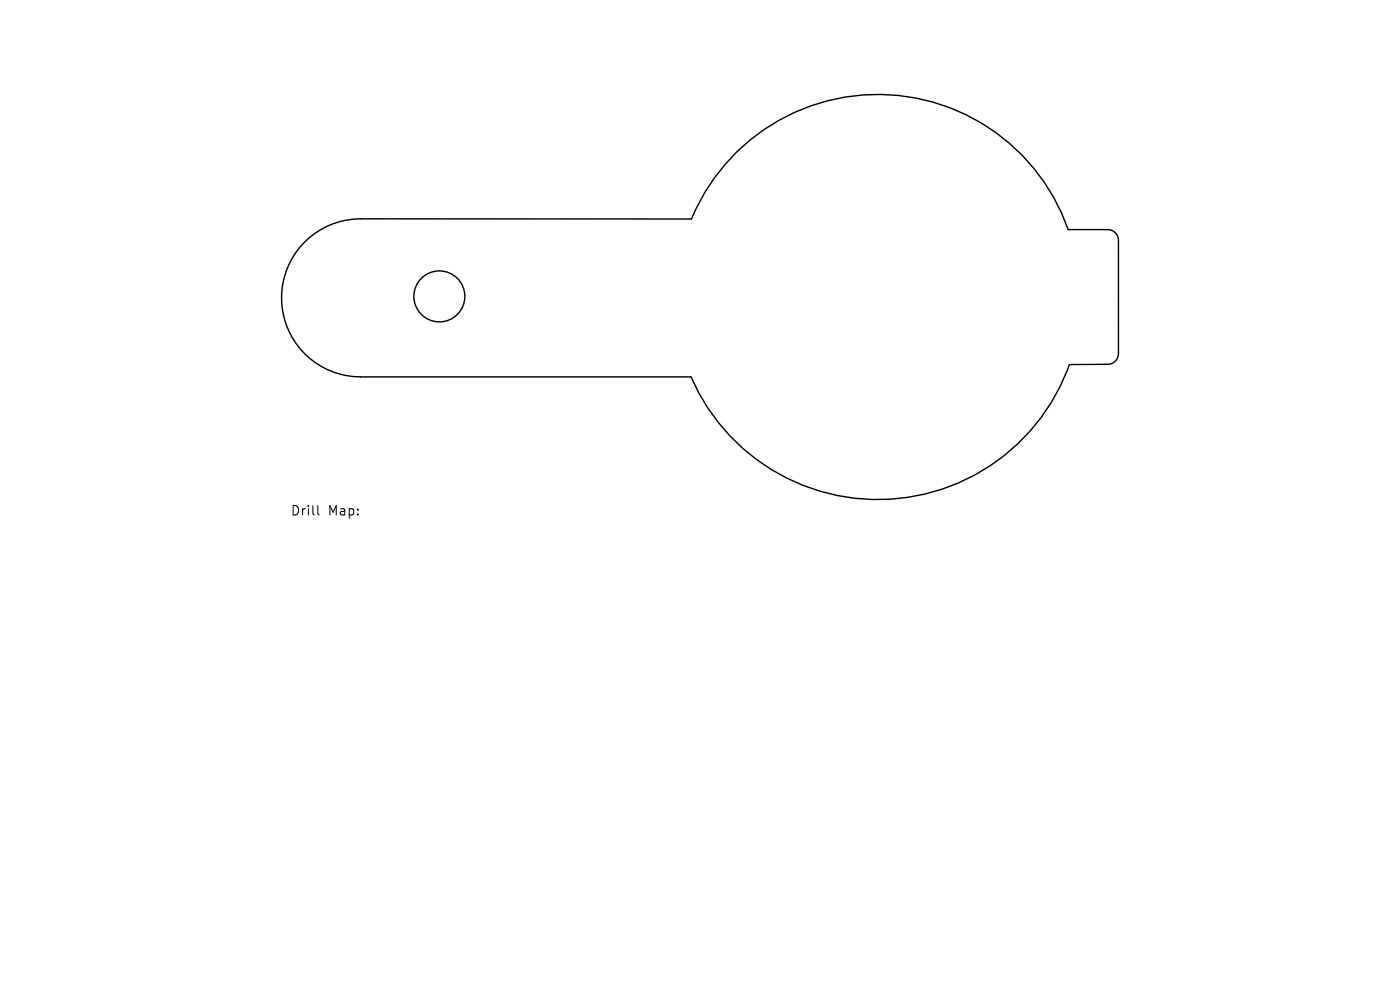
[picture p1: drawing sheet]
<svg xmlns="http://www.w3.org/2000/svg" width="297mm" height="210mm" viewBox="0 0 297 210" stroke-linecap="round" stroke-linejoin="round" font-family="sans-serif">
<defs><g id="words">
<g font-size="2.8">
<text x="61.6" y="109.6">Drill</text>
<text x="69.6" y="109.6">Map:</text>
</g>
</g></defs>
<g fill="none" stroke="#000" stroke-width=".3">
<path d="M64.6 51.3a16.8 16.8 0 0 1 11.9-4.9l70.2 .1a42.8 42.8 0 0 1 40.7-26.5 42.8 42.8 0 0 1 39.2 28.7h8.4a2.29 2.29 0 0 1 2.3 2.3v24a2.29 2.29 0 0 1-2.3 2.3h-8.1a43.2 43.2 0 0 1-39.3 28.7 43.2 43.2 0 0 1-41-26.1h-70.1a16.8 16.8 0 0 1-15.5-10.3 16.8 16.8 0 0 1 3.6-18.3z"/>
<circle cx="93.2" cy="62.9" r="5.4"/>
</g>
<path d="M67.4 107.2v1.8l.3 .2" fill="none" stroke="#000" stroke-width=".21"/>
<use href="#words"/>
</svg>
